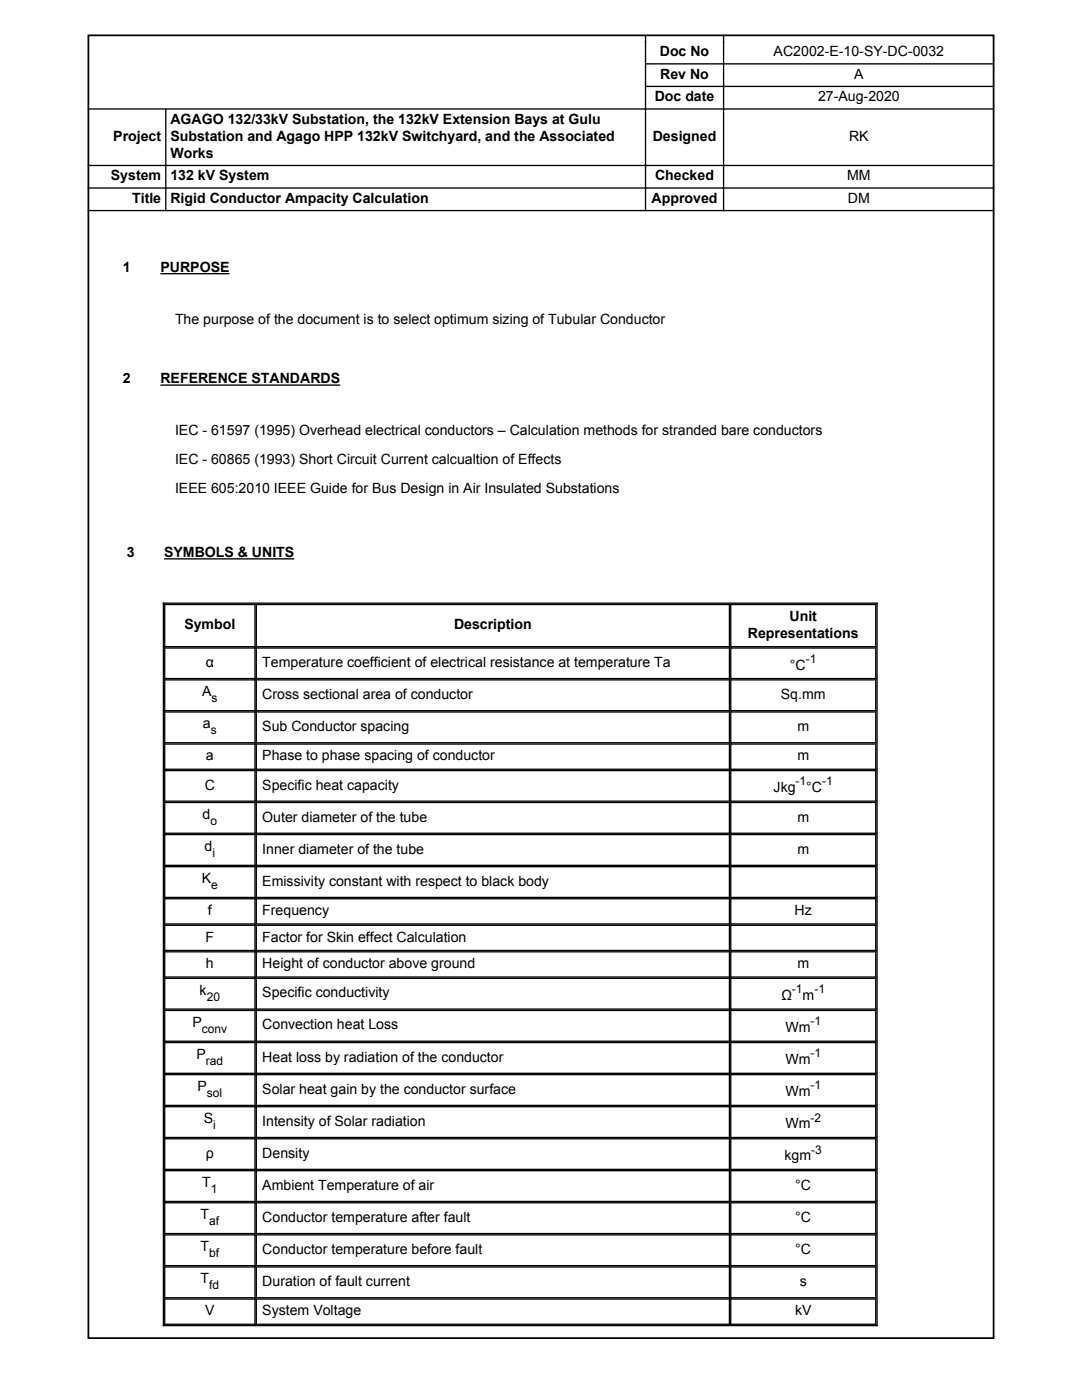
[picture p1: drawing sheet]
<svg xmlns="http://www.w3.org/2000/svg" width="216mm" height="279mm" viewBox="0 0 216 279" stroke-linecap="round" stroke-linejoin="round" font-family="sans-serif">
<defs><g id="words">
<g font-size="2.8">
<text x="131.7" y="11.2">Doc No</text>
<text x="154.4" y="11.2">AC2002-E-10-SY-DC-0032</text>
<text x="131.7" y="15.7">Rev No</text>
<text x="170.4" y="15.7">A</text>
<text x="130.6" y="20.2">Doc date</text>
<text x="163.2" y="20.2">27-Aug-2020</text>
<text x="22.6" y="28.1">Project</text>
<text x="34" y="24.7">AGAGO 132/33kV Substation, the 132kV Extension Bays at Gulu</text>
<text x="34" y="28.1">Substation and Agago HPP 132kV Switchyard, and the Associated</text>
<text x="130.2" y="28.1">Designed</text>
<text x="169.4" y="28.1">RK</text>
<text x="34" y="31.5">Works</text>
<text x="22.1" y="36">System</text>
<text x="26.4" y="40.5">Title</text>
<text x="34" y="36">132 kV System</text>
<text x="34" y="40.5">Rigid Conductor Ampacity Calculation</text>
<text x="130" y="40.5">Approved</text>
<text x="130.7" y="36">Checked</text>
<text x="169" y="36">MM</text>
<text x="169.2" y="40.5">DM</text>
<text x="24.5" y="54.3">1</text>
<text x="32" y="54.3">PURPOSE</text>
<text x="34.9" y="64.6">The purpose of the document is to select optimum sizing of Tubular Conductor</text>
<text x="24.5" y="76.5">2</text>
<text x="32" y="76.5">REFERENCE STANDARDS</text>
<text x="34.9" y="86.8">IEC - 61597 (1995) Overhead electrical conductors – Calculation methods for stranded bare conductors</text>
<text x="34.9" y="92.7">IEC - 60865 (1993) Short Circuit Current calcualtion of Effects</text>
<text x="34.9" y="98.5">IEEE 605:2010 IEEE Guide for Bus Design in Air Insulated Substations</text>
<text x="25.3" y="111.2">3</text>
<text x="32.7" y="111.2">SYMBOLS &amp; UNITS</text>
<text x="36.8" y="125.6">Symbol</text>
<text x="90.6" y="125.6">Description</text>
<text x="157.5" y="123.9">Unit</text>
<text x="149.2" y="127.3">Representations</text>
<text x="41.1" y="133.1">α</text>
<text x="52.3" y="133.1">Temperature coefficient of electrical resistance at temperature Ta</text>
<text x="157.6" y="133.6">°C</text>
<text x="40.3" y="138.9">A</text>
<text x="52.3" y="139.5">Cross sectional area of conductor</text>
<text x="155.8" y="139.5">Sq.mm</text>
<text x="40.5" y="145.3">a</text>
<text x="52.3" y="145.9">Sub Conductor spacing</text>
<text x="159.1" y="145.9">m</text>
<text x="41.1" y="151.7">a</text>
<text x="52.3" y="151.7">Phase to phase spacing of conductor</text>
<text x="159.1" y="151.7">m</text>
<text x="40.9" y="157.6">C</text>
<text x="52.3" y="157.6">Specific heat capacity</text>
<text x="154.4" y="158.1">Jkg</text>
<text x="160.9" y="158.1">°C</text>
<text x="40.4" y="163.4">d</text>
<text x="52.3" y="164">Outer diameter of the tube</text>
<text x="159.1" y="164">m</text>
<text x="40.8" y="169.8">d</text>
<text x="52.3" y="170.4">Inner diameter of the tube</text>
<text x="159.1" y="170.4">m</text>
<text x="40.3" y="176.2">K</text>
<text x="52.3" y="176.8">Emissivity constant with respect to black body</text>
<text x="41.5" y="182.6">f</text>
<text x="52.3" y="182.6">Frequency</text>
<text x="158.6" y="182.6">Hz</text>
<text x="41" y="187.9">F</text>
<text x="52.3" y="187.9">Factor for Skin effect Calculation</text>
<text x="41.1" y="193.2">h</text>
<text x="52.3" y="193.2">Height of conductor above ground</text>
<text x="159.1" y="193.2">m</text>
<text x="39.8" y="198.5">k</text>
<text x="52.3" y="199.1">Specific conductivity</text>
<text x="155.9" y="199.6">Ω</text>
<text x="160.2" y="199.6">m</text>
<text x="38.4" y="204.9">P</text>
<text x="52.3" y="205.5">Convection heat Loss</text>
<text x="156.7" y="206">Wm</text>
<text x="39.2" y="211.3">P</text>
<text x="52.3" y="211.9">Heat loss by radiation of the conductor</text>
<text x="156.7" y="212.4">Wm</text>
<text x="39.4" y="217.7">P</text>
<text x="52.3" y="218.3">Solar heat gain by the conductor surface</text>
<text x="156.7" y="218.8">Wm</text>
<text x="40.7" y="224.1">S</text>
<text x="52.3" y="224.7">Intensity of Solar radiation</text>
<text x="156.7" y="225.2">Wm</text>
<text x="41.1" y="231.1">ρ</text>
<text x="52.3" y="231.1">Density</text>
<text x="156.5" y="231.6">kgm</text>
<text x="40.3" y="236.9">T</text>
<text x="52.3" y="237.4">Ambient Temperature of air</text>
<text x="158.7" y="237.4">°C</text>
<text x="40" y="243.3">T</text>
<text x="52.3" y="243.8">Conductor temperature after fault</text>
<text x="158.7" y="243.8">°C</text>
<text x="40" y="249.7">T</text>
<text x="52.3" y="250.2">Conductor temperature before fault</text>
<text x="158.7" y="250.2">°C</text>
<text x="40" y="256.1">T</text>
<text x="52.3" y="256.6">Duration of fault current</text>
<text x="159.6" y="256.6">s</text>
<text x="40.9" y="262.5">V</text>
<text x="52.3" y="262.5">System Voltage</text>
<text x="158.6" y="262.5">kV</text>
</g>
<g font-size="2.4">
<text x="160.8" y="132.3">-1</text>
<text x="42.2" y="140.1">s</text>
<text x="42.1" y="146.5">s</text>
<text x="158.8" y="156.7">-1</text>
<text x="164.1" y="156.7">-1</text>
<text x="42" y="164.6">o</text>
<text x="42.4" y="171">i</text>
<text x="42.1" y="177.4">e</text>
<text x="41.2" y="199.7">20</text>
<text x="158" y="198.2">-1</text>
<text x="162.5" y="198.2">-1</text>
<text x="40.3" y="206.1">conv</text>
<text x="161.7" y="204.6">-1</text>
<text x="41.1" y="212.5">rad</text>
<text x="161.7" y="211">-1</text>
<text x="41.3" y="218.9">sol</text>
<text x="161.7" y="217.4">-1</text>
<text x="42.5" y="225.3">i</text>
<text x="161.7" y="223.8">-2</text>
<text x="161.9" y="230.2">-3</text>
<text x="42.1" y="238.1">1</text>
<text x="41.7" y="244.5">af</text>
<text x="41.7" y="250.9">bf</text>
<text x="41.7" y="257.3">fd</text>
</g>
</g></defs>
<g fill="none" stroke="#000" stroke-width=".26">
<path d="M128.8 7.1v14.6h-111.2M128.9 12.7h15.4M128.9 17.2h15.4M144.4 7.1v5.6h53.9M144.4 12.9v4.3h53.9M144.4 17.4v4.3h53.9M17.6 33h15.4M17.6 37.5h15.4M33.1 21.9v11.1h95.7v-11.1M33.1 33.2v4.3h95.7v-4.3M33.1 37.7v4.3h95.7v-4.3M128.9 21.7h15.4"/>
<path d="M128.9 33h15.4M128.9 37.5h15.4M144.4 21.9v11.1h53.9M144.4 33.2v4.3h53.9M144.4 37.7v4.3h53.9M17.6 42h15.4M32 54.6h13.8M128.9 42h15.4M32 76.9h35.9M32.7 111.5h26M32.6 120.4h142.4v144.1h-142.4zM32.9 120.6h18v8.5h-18z"/>
<path d="M32.9 129.3h18v6.1h-18zM32.9 135.7h18v6.1h-18zM51.1 120.6h94.4v8.5h-94.4zM51.1 129.3h94.4v6.1h-94.4zM51.1 135.7h94.4v6.1h-94.4zM145.8 120.6h28.9v8.5h-28.9zM145.8 129.3h28.9v6.1h-28.9zM145.8 135.7h28.9v6.1h-28.9zM32.9 142.1h18v6.1h-18zM32.9 148.5h18v5h-18zM32.9 153.8h18v6.1h-18zM51.1 142.1h94.4v6.1h-94.4z"/>
<path d="M51.1 148.5h94.4v5h-94.4zM51.1 153.8h94.4v6.1h-94.4zM145.8 142.1h28.9v6.1h-28.9zM145.8 148.5h28.9v5h-28.9zM145.8 153.8h28.9v6.1h-28.9zM32.9 160.2h18v6.1h-18zM32.9 166.6h18v6.1h-18zM32.9 173h18v6.1h-18zM32.9 179.4h18v5h-18zM51.1 160.2h94.4v6.1h-94.4zM51.1 166.6h94.4v6.1h-94.4zM51.1 173h94.4v6.1h-94.4z"/>
<path d="M51.1 179.4h94.4v5h-94.4zM145.8 160.2h28.9v6.1h-28.9zM145.8 166.6h28.9v6.1h-28.9zM145.8 173h28.9v6.1h-28.9zM145.8 179.4h28.9v5h-28.9zM32.9 184.7h18v5h-18zM32.9 190h18v5h-18zM32.9 195.3h18v6.1h-18zM51.1 184.7h94.4v5h-94.4zM51.1 190h94.4v5h-94.4zM51.1 195.3h94.4v6.1h-94.4zM145.8 184.7h28.9v5h-28.9z"/>
<path d="M145.8 190h28.9v5h-28.9zM145.8 195.3h28.9v6.1h-28.9zM32.9 201.7h18v6.1h-18zM32.9 208.1h18v6.1h-18zM32.9 214.5h18v6.1h-18zM51.1 201.7h94.4v6.1h-94.4zM51.1 208.1h94.4v6.1h-94.4zM51.1 214.5h94.4v6.1h-94.4zM145.8 201.7h28.9v6.1h-28.9zM145.8 208.1h28.9v6.1h-28.9zM145.8 214.5h28.9v6.1h-28.9zM32.9 220.9h18v6.1h-18z"/>
<path d="M32.9 227.3h18v6.1h-18zM32.9 233.6h18v6.2h-18zM51.1 220.9h94.4v6.1h-94.4zM51.1 227.3h94.4v6.1h-94.4zM51.1 233.6h94.4v6.2h-94.4zM145.8 220.9h28.9v6.1h-28.9zM145.8 227.3h28.9v6.1h-28.9zM145.8 233.6h28.9v6.2h-28.9zM32.9 240h18v6.2h-18zM32.9 246.4h18v6.2h-18zM32.9 252.8h18v6.2h-18zM32.9 259.3h18v5h-18z"/>
<path d="M51.1 240h94.4v6.2h-94.4zM51.1 246.4h94.4v6.2h-94.4zM51.1 252.8h94.4v6.2h-94.4zM51.1 259.3h94.4v5h-94.4zM145.8 240h28.9v6.2h-28.9zM145.8 246.4h28.9v6.2h-28.9zM145.8 252.8h28.9v6.2h-28.9zM145.8 259.3h28.9v5h-28.9z"/>
</g>
<path d="M17.6 7.1h180.7v260h-180.7z" fill="none" stroke="#000" stroke-width=".35"/>
<use href="#words"/>
</svg>
